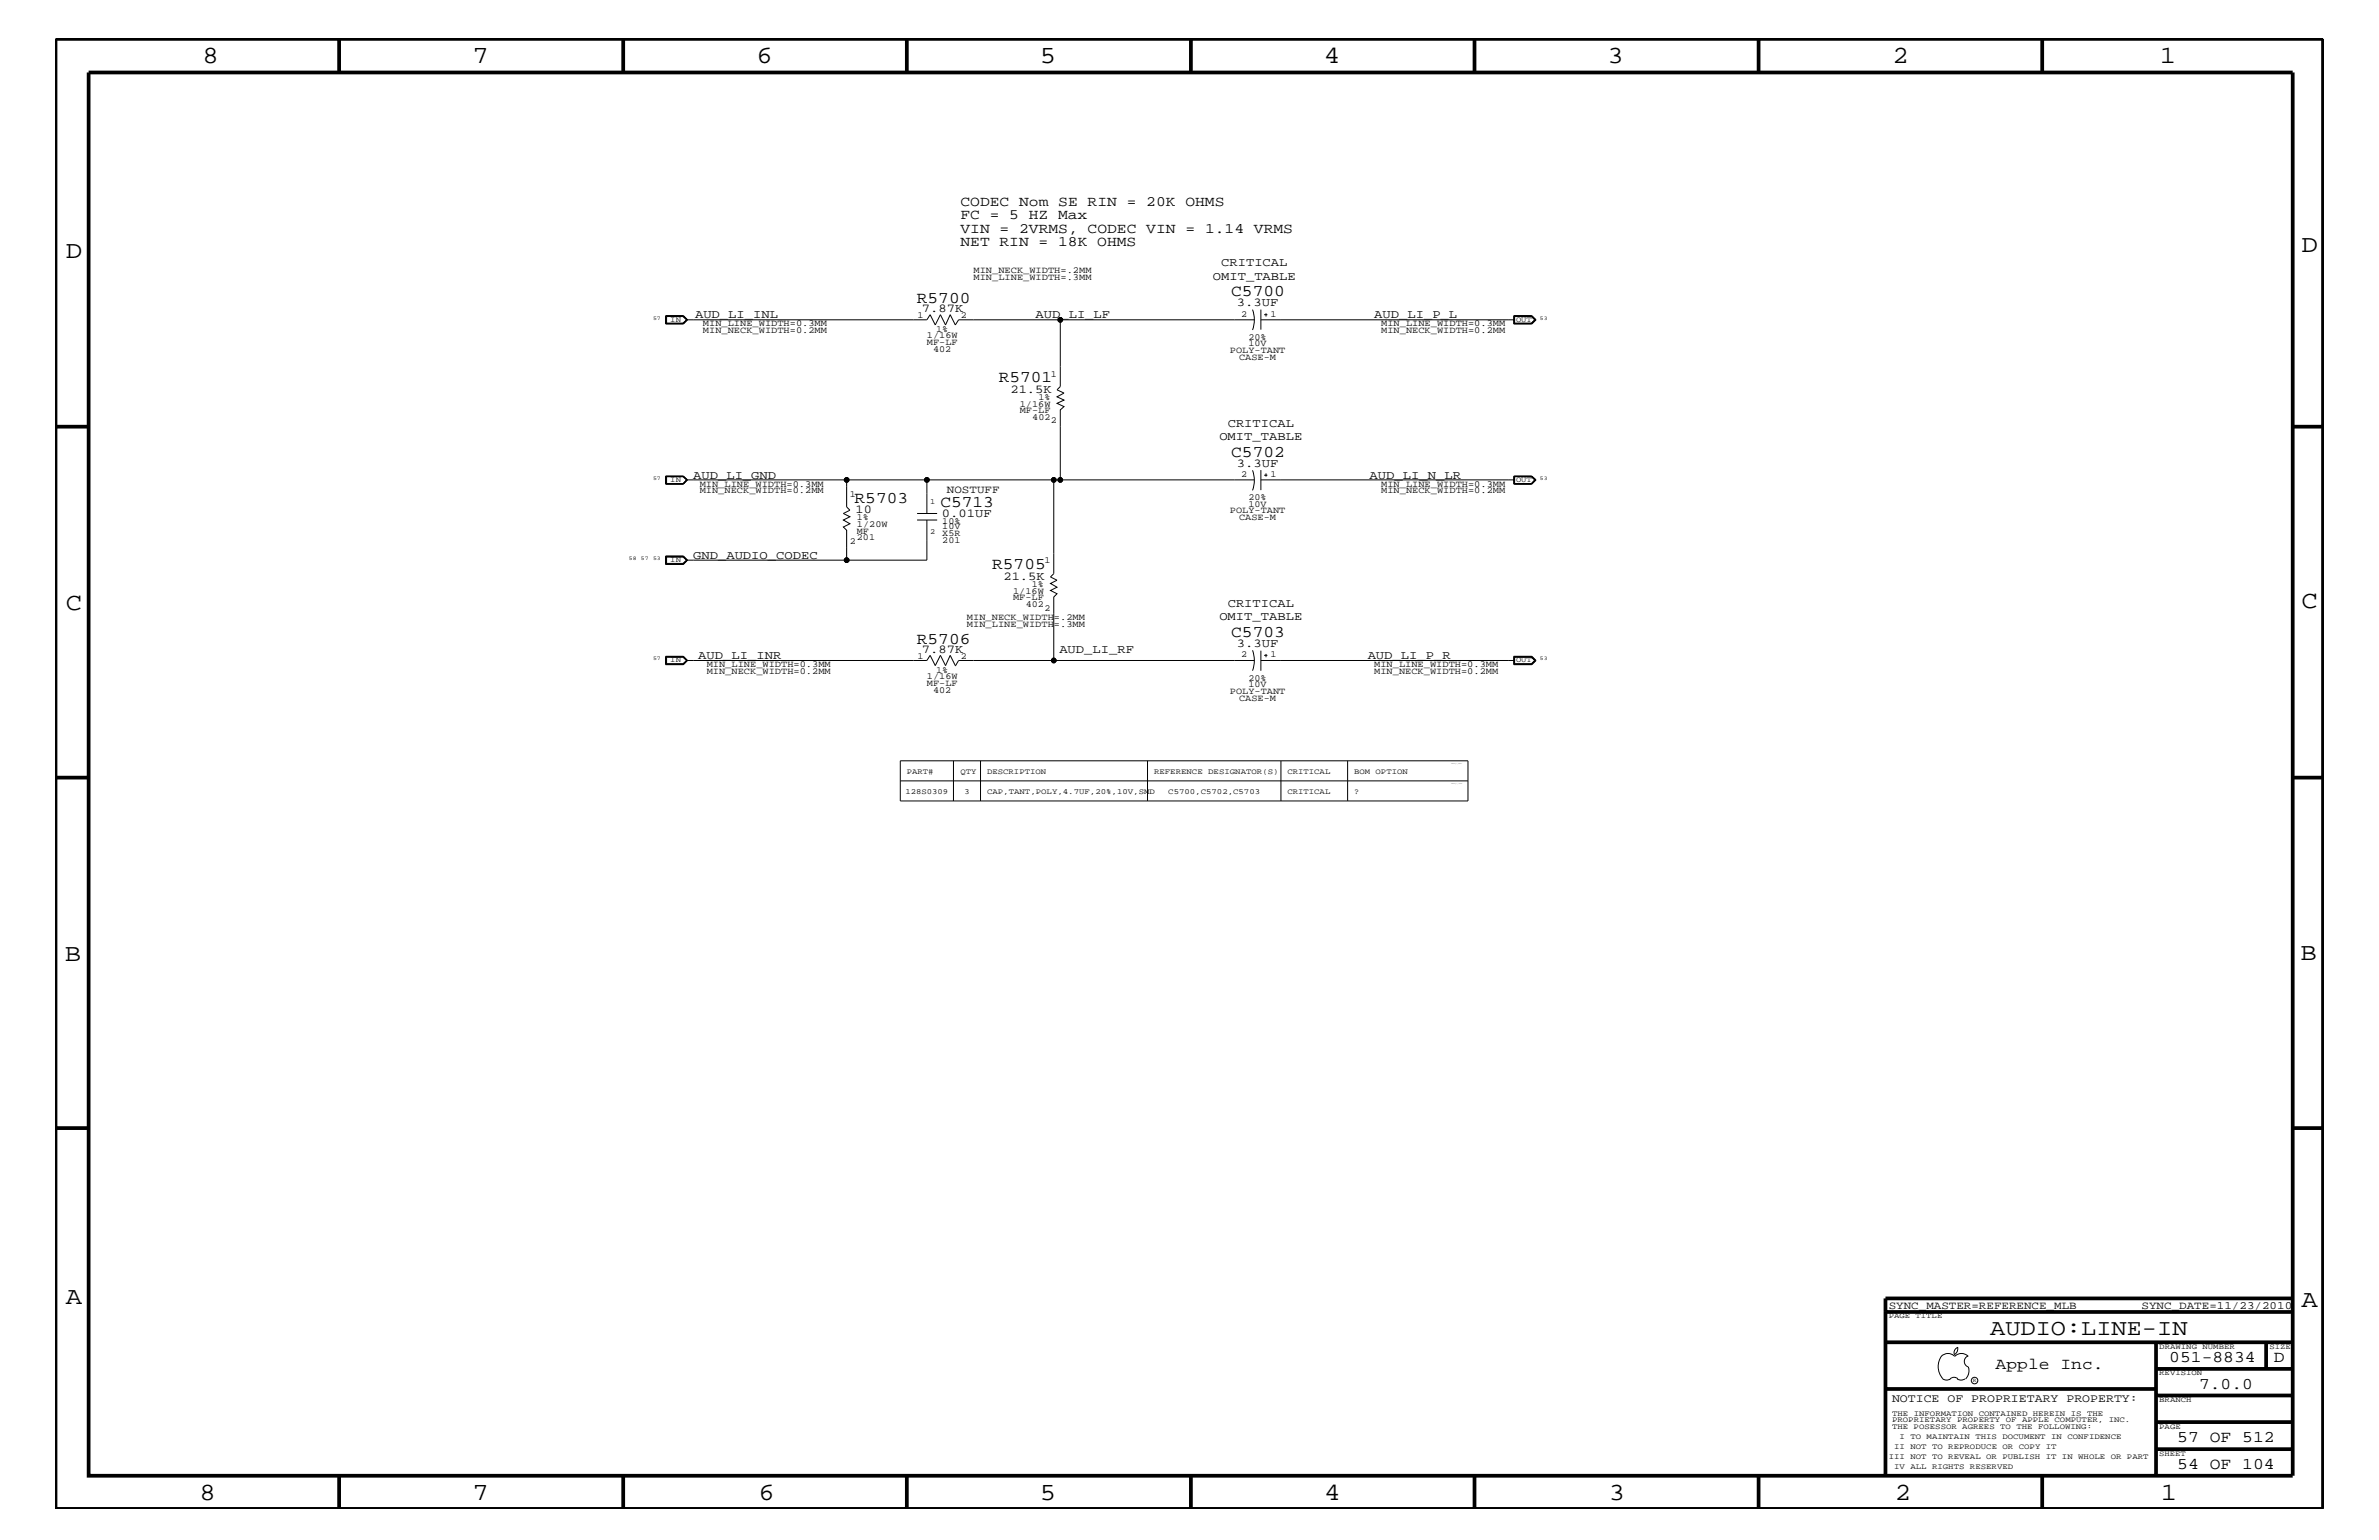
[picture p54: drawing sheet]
<svg xmlns="http://www.w3.org/2000/svg" width="432mm" height="279mm" viewBox="0 0 432 279" stroke-linecap="round" stroke-linejoin="round" font-family="sans-serif">
<defs><g id="words">
<g font-size="4.5">
<text x="36.7" y="11.5">8</text>
<text x="85.8" y="11.5">7</text>
<text x="137.3" y="11.5">6</text>
<text x="188.7" y="11.5">5</text>
<text x="240.3" y="11.5">4</text>
<text x="291.8" y="11.5">3</text>
<text x="343.5" y="11.5">2</text>
<text x="392" y="11.5">1</text>
<text x="11.9" y="46.8">D</text>
<text x="417.7" y="45.7">D</text>
<text x="11.9" y="110.6">C</text>
<text x="417.7" y="110.3">C</text>
<text x="11.8" y="174.3">B</text>
<text x="417.6" y="174.2">B</text>
<text x="11.9" y="236.7">A</text>
<text x="417.7" y="237.1">A</text>
<text x="36.2" y="272.1">8</text>
<text x="85.8" y="272.1">7</text>
<text x="137.7" y="272.1">6</text>
<text x="188.7" y="272.1">5</text>
<text x="240.4" y="272.1">4</text>
<text x="292" y="272.1">3</text>
<text x="343.9" y="272.1">2</text>
<text x="392.2" y="272.1">1</text>
</g>
<text font-size="4.1" x="361.2" y="242.3">AUDIO:LINE-IN</text>
<g font-size="3">
<text x="223.5" y="53.8">C5700</text>
<text x="166.4" y="55">R5700</text>
<text x="181.3" y="69.4">R5701</text>
<text x="223.5" y="82.8">C5702</text>
<text x="155.1" y="91.2">R5703</text>
<text x="170.7" y="92">C5713</text>
<text x="180.1" y="103.3">R5705</text>
<text x="166.4" y="116.8">R5706</text>
<text x="223.5" y="115.6">C5703</text>
<text x="362.2" y="248.4">Apple Inc.</text>
<text x="393.7" y="247.1">051-8834</text>
<text x="399.2" y="252">7.0.0</text>
<text x="412.7" y="247.1">D</text>
<text x="395.2" y="261.6">57 OF 512</text>
<text x="395.2" y="266.6">54 OF 104</text>
</g>
<g font-size="2.6">
<text x="174.3" y="37.4">CODEC Nom SE RIN = 20K OHMS</text>
<text x="174.3" y="39.8">FC = 5 HZ Max</text>
<text x="174.3" y="42.3">VIN = 2VRMS, CODEC VIN = 1.14 VRMS</text>
<text x="174.3" y="44.6">NET RIN = 18K OHMS</text>
</g>
<g font-size="2.2">
<text x="220.1" y="50.7">OMIT_TABLE</text>
<text x="221.7" y="48.3">CRITICAL</text>
<text x="126.2" y="57.8">AUD_LI_INL</text>
<text x="167.3" y="56.7">7.87K</text>
<text x="188" y="57.8">AUD_LI_LF</text>
<text x="224.5" y="55.6">3.3UF</text>
<text x="249.4" y="57.8">AUD_LI_P_L</text>
<text x="183.4" y="71.2">21.5K</text>
<text x="222.8" y="77.4">CRITICAL</text>
<text x="221.3" y="79.9">OMIT_TABLE</text>
<text x="125.8" y="86.9">AUD_LI_GND</text>
<text x="224.5" y="84.7">3.3UF</text>
<text x="248.6" y="86.9">AUD_LI_N_LR</text>
<text x="155.3" y="93.1">10</text>
<text x="170.9" y="93.8">0.01UF</text>
<text x="125.8" y="101.4">GND_AUDIO_CODEC</text>
<text x="182.1" y="105.2">21.5K</text>
<text x="221.3" y="112.6">OMIT_TABLE</text>
<text x="222.8" y="110.2">CRITICAL</text>
<text x="126.7" y="119.6">AUD_LI_INR</text>
<text x="167.3" y="118.5">7.87K</text>
<text x="192.3" y="118.4">AUD_LI_RF</text>
<text x="224.5" y="117.4">3.3UF</text>
<text x="248.2" y="119.6">AUD_LI_P_R</text>
</g>
<text font-size="2.1" x="343.4" y="254.4">NOTICE OF PROPRIETARY PROPERTY:</text>
<g font-size="2">
<text x="171.9" y="89.5">NOSTUFF</text>
<text x="342.8" y="237.4">SYNC_MASTER=REFERENCE_MLB</text>
<text x="388.7" y="237.4">SYNC_DATE=11/23/2010</text>
</g>
<g font-size="1.7">
<text x="176.7" y="49.6">MIN_NECK_WIDTH=.2MM</text>
<text x="176.7" y="50.7">MIN_LINE_WIDTH=.3MM</text>
<text x="127.6" y="59.2">MIN_LINE_WIDTH=0.3MM</text>
<text x="166.5" y="57.7">1</text>
<text x="174.4" y="57.7">2</text>
<text x="225.3" y="57.4">2</text>
<text x="230.6" y="57.4">1</text>
<text x="250.7" y="59.2">MIN_LINE_WIDTH=0.3MM</text>
<text x="127.6" y="60.4">MIN_NECK_WIDTH=0.2MM</text>
<text x="168.2" y="62.6">MF-LF</text>
<text x="168.2" y="61.4">1/16W</text>
<text x="169.4" y="63.9">402</text>
<text x="169.9" y="60.2">1%</text>
<text x="223.2" y="64">POLY-TANT</text>
<text x="224.9" y="65.3">CASE-M</text>
<text x="226.6" y="61.7">20%</text>
<text x="226.6" y="62.9">10V</text>
<text x="250.7" y="60.4">MIN_NECK_WIDTH=0.2MM</text>
<text x="190.8" y="68.4">1</text>
<text x="185.1" y="75">MF-LF</text>
<text x="185.1" y="73.8">1/16W</text>
<text x="187.4" y="76.2">402</text>
<text x="188.5" y="72.6">1%</text>
<text x="190.8" y="76.8">2</text>
<text x="127" y="89.5">MIN_NECK_WIDTH=0.2MM</text>
<text x="127" y="88.3">MIN_LINE_WIDTH=0.3MM</text>
<text x="225.3" y="86.5">2</text>
<text x="230.6" y="86.5">1</text>
<text x="250.7" y="88.3">MIN_LINE_WIDTH=0.3MM</text>
<text x="250.7" y="89.5">MIN_NECK_WIDTH=0.2MM</text>
<text x="154.3" y="90.1">1</text>
<text x="155.5" y="94.3">1%</text>
<text x="155.5" y="95.6">1/20W</text>
<text x="171" y="95">10%</text>
<text x="223.2" y="93.2">POLY-TANT</text>
<text x="224.9" y="94.3">CASE-M</text>
<text x="226.6" y="90.7">20%</text>
<text x="226.6" y="92">10V</text>
<text x="154.3" y="98.7">2</text>
<text x="155.5" y="96.8">MF</text>
<text x="155.5" y="98">201</text>
<text x="171" y="98.5">201</text>
<text x="171" y="97.3">X5R</text>
<text x="171" y="96">10V</text>
<text x="183.9" y="107.7">1/16W</text>
<text x="187.3" y="106.5">1%</text>
<text x="189.6" y="102.2">1</text>
<text x="175.5" y="112.6">MIN_NECK_WIDTH=.2MM</text>
<text x="175.5" y="113.7">MIN_LINE_WIDTH=.3MM</text>
<text x="183.9" y="108.9">MF-LF</text>
<text x="186.2" y="110.2">402</text>
<text x="189.6" y="110.8">2</text>
<text x="166.5" y="119.5">1</text>
<text x="174.4" y="119.5">2</text>
<text x="225.3" y="119.2">2</text>
<text x="230.6" y="119.2">1</text>
<text x="128.3" y="121">MIN_LINE_WIDTH=0.3MM</text>
<text x="128.3" y="122.3">MIN_NECK_WIDTH=0.2MM</text>
<text x="168.2" y="124.4">MF-LF</text>
<text x="168.2" y="123.2">1/16W</text>
<text x="169.4" y="125.7">402</text>
<text x="169.9" y="122">1%</text>
<text x="223.2" y="125.9">POLY-TANT</text>
<text x="226.6" y="123.5">20%</text>
<text x="226.6" y="124.7">10V</text>
<text x="249.4" y="121">MIN_LINE_WIDTH=0.3MM</text>
<text x="249.4" y="122.3">MIN_NECK_WIDTH=0.2MM</text>
<text x="224.9" y="127.1">CASE-M</text>
</g>
<g font-size="1.4">
<text x="121.7" y="58.4">IN</text>
<text x="275.2" y="58.4">OUT</text>
<text x="121.7" y="87.5">IN</text>
<text x="275.2" y="87.5">OUT</text>
<text x="168.8" y="91.4">1</text>
<text x="168.8" y="96.8">2</text>
<text x="121.7" y="102.1">IN</text>
<text x="121.7" y="120.2">IN</text>
<text x="275.2" y="120.2">OUT</text>
<text x="164.6" y="140.4">PART#</text>
<text x="174.3" y="140.4">QTY</text>
<text x="179.2" y="140.4">DESCRIPTION</text>
<text x="209.5" y="140.4">REFERENCE DESIGNATOR(S)</text>
<text x="233.7" y="140.4">CRITICAL</text>
<text x="245.8" y="140.4">BOM OPTION</text>
<text x="164.3" y="144">128S0309</text>
<text x="175" y="144">3</text>
<text x="179.2" y="144">CAP,TANT,POLY,4.7UF,20%,10V,SMD</text>
<text x="212" y="144">C5700,C5702,C5703</text>
<text x="233.7" y="144">CRITICAL</text>
<text x="245.8" y="144">?</text>
<text x="342.8" y="239.2">PAGE TITLE</text>
<text x="391.9" y="244.7">DRAWING NUMBER</text>
<text x="411.9" y="244.7">SIZE</text>
<text x="391.9" y="249.5">REVISION</text>
<text x="343.4" y="256.8">THE INFORMATION CONTAINED HEREIN IS THE</text>
<text x="391.9" y="254.4">BRANCH</text>
<text x="343.4" y="259.3">THE POSESSOR AGREES TO THE FOLLOWING:</text>
<text x="343.4" y="258">PROPRIETARY PROPERTY OF APPLE COMPUTER, INC.</text>
<text x="343.8" y="262.9">II NOT TO REPRODUCE OR COPY IT</text>
<text x="344.8" y="261.1">I TO MAINTAIN THIS DOCUMENT IN CONFIDENCE</text>
<text x="391.9" y="259.3">PAGE</text>
<text x="342.8" y="264.7">III NOT TO REVEAL OR PUBLISH IT IN WHOLE OR PART</text>
<text x="343.8" y="266.6">IV ALL RIGHTS RESERVED</text>
<text x="391.9" y="264.1">SHEET</text>
</g>
<g font-size="1">
<text x="118.5" y="58">57</text>
<text x="279.5" y="58">53</text>
<text x="118.5" y="87.1">57</text>
<text x="279.5" y="87.1">53</text>
<text x="114.1" y="101.6">58</text>
<text x="116.3" y="101.6">57</text>
<text x="118.5" y="101.6">53</text>
<text x="118.5" y="119.8">57</text>
<text x="279.5" y="119.8">53</text>
<text x="358.1" y="250.7">R</text>
</g>
</g></defs>
<g fill="none" stroke="#000" stroke-width=".18">
<path d="M120.8 57.3h3.2l.8 .7-.8 .8h-3.2zM120.8 58.7h3.2M120.8 57.3h3.2M120.9 57.3v1.4M121 57.4h3l.6 .6-.6 .6h-3zM124 57.3l.7 .7-.7 .7M124 57.3l.6 .7M124.6 58h43.6l.6-.9 1 1.9 .9-1.9 .9 1.9 .9-1.9 .9 1.9 .6-1h18.4M124.6 58l-.6 .7M227.3 56.2a5.4 5.4 0 0 1 0 3.7M227.7 58h-35.3v12.1l-.5 .6 1.2 .6-1.2 .7 1.2 .6-1.2 .6 1.2 .6-.7 .6v12.7M228.9 58h46"/>
<path d="M228.9 56.2v3.6M229.4 57.1h.6M229.8 56.8v.6M274.7 57.3h3.3l.8 .7-.8 .8h-3.3zM274.9 57.4h3.1l.6 .6-.6 .6h-3.1zM278 57.3h-3.2v1.4h3.2M278 57.3l.7 .7-.7 .7M278 57.3l.6 .7-.6 .7M120.9 86.5h3.1l.6 .6-.6 .6h-3.1zM121 86.5v1.2M124 86.5l.6 .6M124 86.4h-3.2v1.4h3.2"/>
<path d="M124 86.4l.8 .7-.8 .7M124 86.4l.7 .7-.7 .7M124.6 87.1h29.1M124.6 87.1l-.6 .6M166.5 94.3h3.6M166.5 93.2h3.6M168.2 87.1h-14.5v4.9l.6 .6-1.2 .6 1.2 .6-1.2 .5 1.2 .7-1.2 .6 .6 .6v5.4h-29.1M168.2 94.3v7.3h-14.5M191.3 87.1h-23.1v6.1M192.4 87.1h-1.1v17l-.6 .6 1.2 .6-1.2 .6 1.2 .6-1.2 .6 1.2 .6-.6 .6v11.5h-17.3l-.6 1M192.4 87.1h35.3M227.3 85.3a5.3 5.3 0 0 1 0 3.7"/>
<path d="M228.9 87.1h46M228.9 85.3v3.6M229.4 86.2h.6M229.8 85.9v.6M274.7 86.4h3.3l.8 .7-.8 .7h-3.3zM274.8 86.4v1.4M274.8 87.7h3.2M274.8 86.5h3.2M274.9 86.5v1.2M278 86.4l.7 .7-.7 .7M278 86.5l.6 .6-.6 .6M120.8 119.1h3.2l.8 .7-.8 .8h-3.2z"/>
<path d="M120.8 119.2h3.2M120.8 100.9h3.2l.8 .7-.8 .8h-3.2zM120.8 101h3.2l.7 .6-.7 .8M120.9 101h3.1l.6 .6-.6 .7h-3.1zM120.9 119.2v1.3M121 119.2h3l.6 .6-.6 .6h-3zM121 101v1.2h3l.6-.6M124 101l.6 .6M124 119.2l.7 .6-.7 .7M124 119.2l.6 .6M124.6 119.8h43.6l.6-.9 1 1.9 .9-1.9 .9 1.9 .9-1.9 .9 1.9M124.6 119.8l-.6 .7"/>
<path d="M191.3 119.8h36.4M227.3 118a5.4 5.4 0 0 1 0 3.7M228.9 119.8h46M228.9 118.1v3.6M229.4 118.9h.6M229.8 118.6v.6M274.7 119.1h3.3l.8 .7-.8 .8h-3.3zM274.9 119.2h3.1l.6 .6-.6 .6h-3.1zM278 119.2h-3.2v1.3h3.2M278 119.2l.7 .6-.7 .7M278 119.2l.6 .6-.6 .7M120.8 120.5h3.2"/>
<path d="M163.4 138h103v7.3h-103zM173.1 138v7.3M178 138v7.3M208.3 138v7.3M232.5 138v7.3M244.6 138v7.3M163.4 141.7h103M352.3 246.1a1.69 1.69 0 0 1 2.5 0 1.72 1.72 0 0 1 2.4 0M352.4 246a3.2 3.2 0 0 0 .4 4.3l.8 .1 .4-.2M354 250.2l.7-.3 .7 .3M355.2 250.2l.7 .2 .7-.2M355.3 244.4v.3a1.18 1.18 0 0 1-.6 1.1"/>
<path d="M355.4 244.4a.99 .99 0 0 0-.6 1.4M357.2 246a1.04 1.04 0 0 0-.7 1 1.04 1.04 0 0 0 .7 1M357.3 248l.1 .7a2.11 2.11 0 0 1-.6 1.5"/>
<circle cx="192.4" cy="58" r=".42"/>
<circle cx="153.7" cy="87.1" r=".42"/>
<circle cx="168.2" cy="87.1" r=".42"/>
<circle cx="191.3" cy="87.1" r=".42"/>
<circle cx="192.4" cy="87.1" r=".42"/>
<circle cx="153.7" cy="101.6" r=".42"/>
<circle cx="191.3" cy="119.8" r=".42"/>
<circle cx="358.4" cy="250.5" r=".59"/>
</g>
<g fill="none" stroke="#000" stroke-width=".68" stroke-linecap="butt">
<path d="M10.1 7.1h411.5v266.7h-411.5zM16.1 13.2h400v254.5h-400zM61.6 7.1v6.1M113.1 7.1v6.1M164.6 7.1v6.1M216.2 7.1v6.1M267.6 7.1v6.1M319.2 7.1v6.1M370.7 7.1v6.1M10.1 77.4h6M416.1 77.4h5.5M10.1 141.1h6"/>
<path d="M416.1 141.1h5.5M10.1 204.7h6M416.1 204.7h5.5M342.2 238h73.9M416.1 235.6h-73.9v32.1M342.2 243.5h73.9M342.2 252h49.1M391.3 243.5v24.2M391.3 258h24.8M391.3 253.2h24.8M391.3 248.4h24.8M411.3 243.5v4.9"/>
<path d="M61.6 267.7v6.1M113.1 267.7v6.1M164.6 267.7v6.1M216.2 268v5.8M267.6 267.7v6.1M319.2 267.7v6.1M370.7 267.7v6.1M391.3 262.9h24.8"/>
</g>
<g fill="#000">
<circle cx="192.4" cy="58" r=".42"/>
<circle cx="153.7" cy="87.1" r=".42"/>
<circle cx="168.2" cy="87.1" r=".42"/>
<circle cx="191.3" cy="87.1" r=".42"/>
<circle cx="192.4" cy="87.1" r=".42"/>
<circle cx="153.7" cy="101.6" r=".42"/>
<circle cx="191.3" cy="119.8" r=".42"/>
</g>
<use href="#words"/>
</svg>
